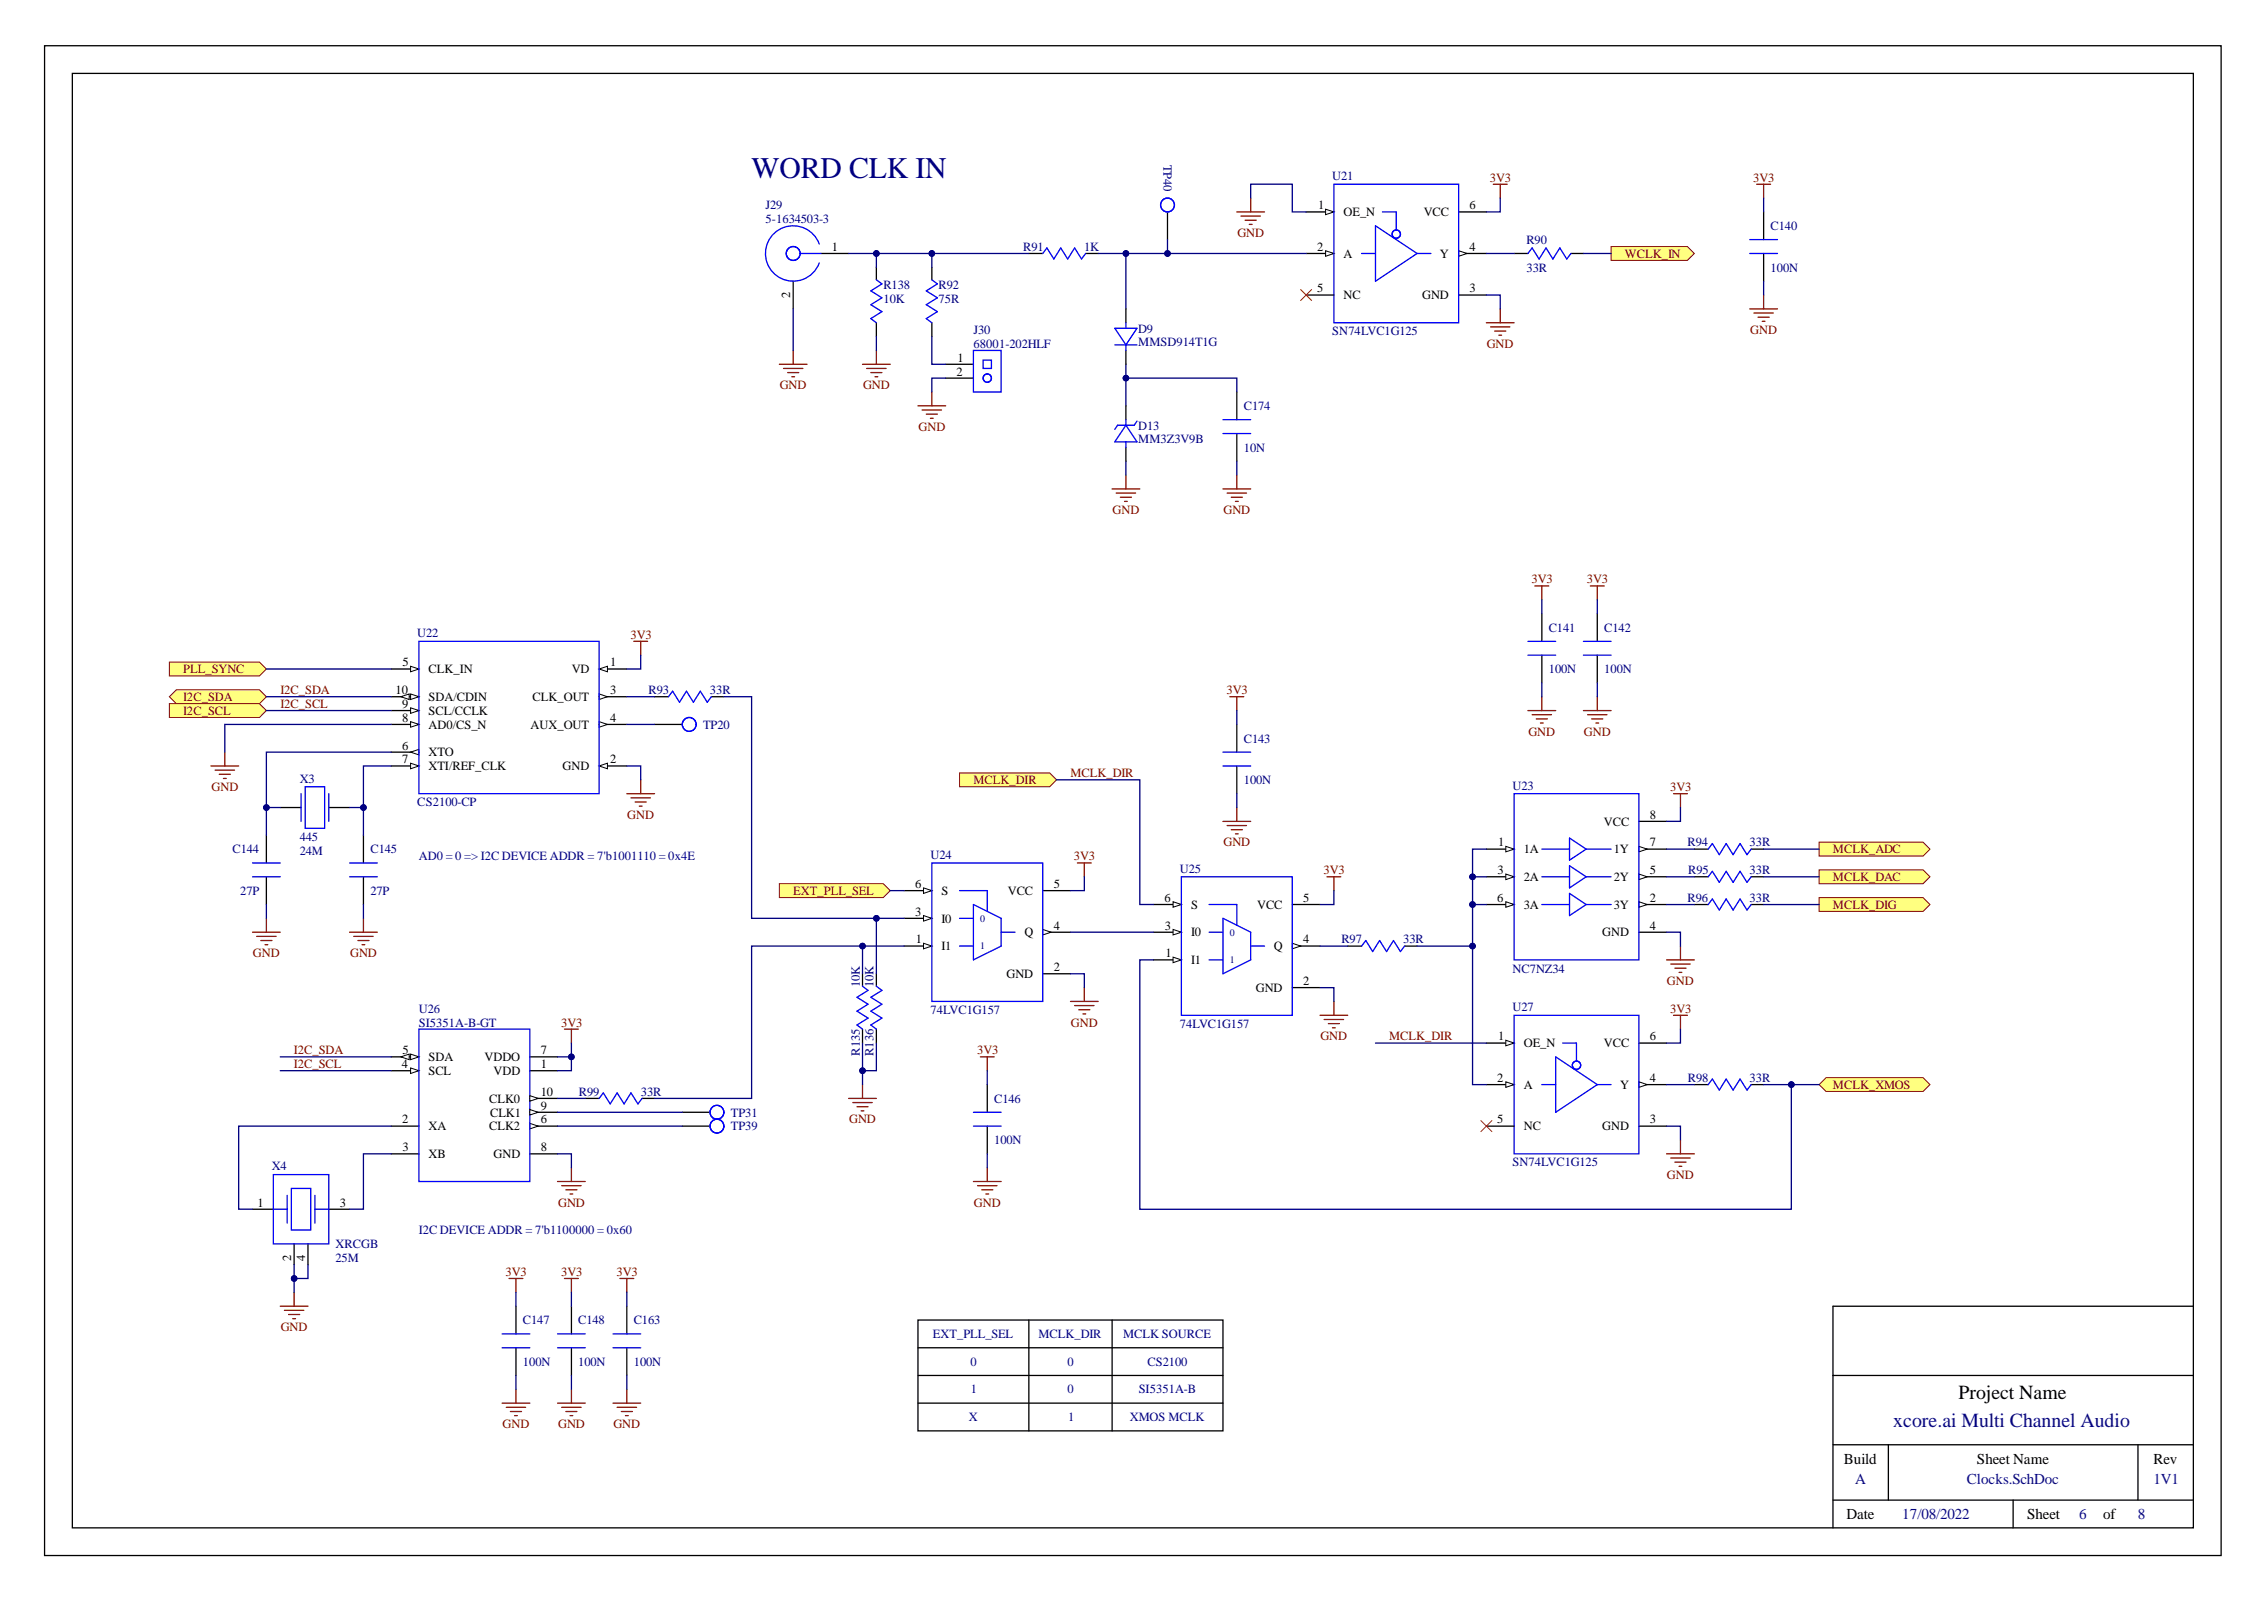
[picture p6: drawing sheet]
<svg xmlns="http://www.w3.org/2000/svg" width="297mm" height="210mm" viewBox="0 0 297 210" stroke-linecap="round" stroke-linejoin="round" font-family="sans-serif">
<defs><g id="words">
<text font-size="3.9" fill="#000080" x="98.4" y="23.3">WORD CLK IN</text>
<text font-size="2.6" x="256.5" y="183.2">Project Name</text>
<text font-size="2.6" fill="#11037f" x="248" y="186.8">xcore.ai Multi Channel Audio</text>
<g font-size="2">
<text x="241.5" y="191.7">Build</text>
<text x="258.9" y="191.7">Sheet Name</text>
<text x="282.1" y="191.7">Rev</text>
<text x="241.8" y="198.9">Date</text>
<text x="265.5" y="198.9">Sheet</text>
<text x="275.5" y="198.9">of</text>
</g>
<g font-size="2" fill="#11037f">
<text x="243" y="194.4">A</text>
<text x="257.6" y="194.4">Clocks.SchDoc</text>
<text x="282.1" y="194.4">1V1</text>
<text x="249.1" y="198.9">17/08/2022</text>
<text x="272.3" y="198.9">6</text>
<text x="280" y="198.9">8</text>
</g>
<g font-size="1.6" fill="#000080">
<text x="152.4" y="21.5" transform="rotate(90 152.4 21.5)">TP40</text>
<text x="174.5" y="23.6">U21</text>
<text x="100.3" y="27.4">J29</text>
<text x="100.3" y="29.2">5-1634503-3</text>
<text x="134" y="32.8">R91</text>
<text x="142" y="32.8">1K</text>
<text x="199.9" y="31.9">R90</text>
<text x="199.9" y="35.6">33R</text>
<text x="231.9" y="30.1">C140</text>
<text x="231.9" y="35.6">100N</text>
<text x="115.7" y="37.9">R138</text>
<text x="115.7" y="39.7">10K</text>
<text x="122.9" y="37.9">R92</text>
<text x="122.9" y="39.7">75R</text>
<text x="127.5" y="43.7">J30</text>
<text x="127.5" y="45.6">68001-202HLF</text>
<text x="149.1" y="43.6">D9</text>
<text x="149.1" y="45.3">MMSD914T1G</text>
<text x="174.5" y="43.9">SN74LVC1G125</text>
<text x="162.9" y="53.7">C174</text>
<text x="149.1" y="56.2">D13</text>
<text x="149.1" y="58.1">MM3Z3V9B</text>
<text x="162.9" y="59.2">10N</text>
<text x="54.7" y="83.5">U22</text>
<text x="202.8" y="82.7">C141</text>
<text x="210.1" y="82.7">C142</text>
<text x="202.8" y="88.1">100N</text>
<text x="210.1" y="88.1">100N</text>
<text x="84.9" y="90.9">R93</text>
<text x="92.1" y="95.4">TP20</text>
<text x="93" y="90.9">33R</text>
<text x="162.9" y="97.2">C143</text>
<text x="39.3" y="102.5">X3</text>
<text x="54.7" y="105.6">CS2100-CP</text>
<text x="162.9" y="102.7">100N</text>
<text x="198.1" y="103.4">U23</text>
<text x="30.5" y="111.7">C144</text>
<text x="39.3" y="111.9">24M</text>
<text x="39.3" y="110.1">445</text>
<text x="48.5" y="111.7">C145</text>
<text x="54.9" y="112.7">AD0 = 0 =&gt; I2C DEVICE ADDR = 7'b1001110 = 0x4E</text>
<text x="121.9" y="112.5">U24</text>
<text x="221" y="110.8">R94</text>
<text x="229.1" y="110.8">33R</text>
<text x="31.5" y="117.2">27P</text>
<text x="48.5" y="117.2">27P</text>
<text x="154.5" y="114.3">U25</text>
<text x="221" y="118.1">R96</text>
<text x="221.1" y="114.5">R95</text>
<text x="229.1" y="114.5">33R</text>
<text x="229.1" y="118.1">33R</text>
<text x="175.7" y="123.5">R97</text>
<text x="183.8" y="123.5">33R</text>
<text x="112.6" y="129.3" transform="rotate(-90 112.6 129.3)">10K</text>
<text x="114.4" y="129.3" transform="rotate(-90 114.4 129.3)">10K</text>
<text x="198.1" y="127.4">NC7NZ34</text>
<text x="54.9" y="132.6">U26</text>
<text x="54.9" y="134.4">SI5351A-B-GT</text>
<text x="121.9" y="132.8">74LVC1G157</text>
<text x="154.5" y="134.6">74LVC1G157</text>
<text x="198.1" y="132.4">U27</text>
<text x="75.8" y="143.5">R99</text>
<text x="83.9" y="143.5">33R</text>
<text x="112.6" y="138.2" transform="rotate(-90 112.6 138.2)">R135</text>
<text x="114.4" y="138.3" transform="rotate(-90 114.4 138.3)">R136</text>
<text x="221.1" y="141.7">R98</text>
<text x="229.1" y="141.7">33R</text>
<text x="95.7" y="146.2">TP31</text>
<text x="95.7" y="148">TP39</text>
<text x="130.2" y="144.4">C146</text>
<text x="130.2" y="149.8">100N</text>
<text x="35.6" y="153.3">X4</text>
<text x="198.1" y="152.7">SN74LVC1G125</text>
<text x="54.9" y="161.6">I2C DEVICE ADDR = 7'b1100000 = 0x60</text>
<text x="44" y="165.3">25M</text>
<text x="44" y="163.4">XRCGB</text>
<text x="68.5" y="173.4">C147</text>
<text x="75.7" y="173.4">C148</text>
<text x="83" y="173.4">C163</text>
<text x="68.5" y="178.9">100N</text>
<text x="75.7" y="178.9">100N</text>
<text x="83" y="178.9">100N</text>
<text x="122.2" y="175.2">EXT_PLL_SEL</text>
<text x="127.1" y="178.9">0</text>
<text x="136" y="175.2">MCLK_DIR</text>
<text x="139.8" y="178.9">0</text>
<text x="147.1" y="175.2">MCLK SOURCE</text>
<text x="150.3" y="178.9">CS2100</text>
<text x="127.2" y="182.5">1</text>
<text x="139.8" y="182.5">0</text>
<text x="149.2" y="182.5">SI5351A-B</text>
<text x="126.9" y="186.1">X</text>
<text x="139.9" y="186.1">1</text>
<text x="148" y="186.1">XMOS MCLK</text>
</g>
<g font-size="1.6" fill="#800000">
<text x="195.1" y="23.8">3V3</text>
<text x="229.6" y="23.8">3V3</text>
<text x="162.1" y="31">GND</text>
<text x="212.8" y="33.8">WCLK_IN</text>
<text x="194.7" y="45.6">GND</text>
<text x="229.2" y="43.7">GND</text>
<text x="102.1" y="51">GND</text>
<text x="113" y="51">GND</text>
<text x="120.3" y="56.4">GND</text>
<text x="145.7" y="67.3">GND</text>
<text x="160.2" y="67.3">GND</text>
<text x="200.6" y="76.4">3V3</text>
<text x="207.8" y="76.4">3V3</text>
<text x="82.6" y="83.6">3V3</text>
<text x="24" y="88.1">PLL_SYNC</text>
<text x="24" y="91.8">I2C_SDA</text>
<text x="24" y="93.6">I2C_SCL</text>
<text x="36.7" y="92.7">I2C_SCL</text>
<text x="36.7" y="90.9">I2C_SDA</text>
<text x="160.6" y="90.9">3V3</text>
<text x="140.2" y="101.8">MCLK_DIR</text>
<text x="200.2" y="96.3">GND</text>
<text x="207.4" y="96.3">GND</text>
<text x="27.7" y="103.6">GND</text>
<text x="82.1" y="107.2">GND</text>
<text x="127.5" y="102.7">MCLK_DIR</text>
<text x="218.7" y="103.6">3V3</text>
<text x="140.6" y="112.7">3V3</text>
<text x="160.2" y="110.8">GND</text>
<text x="240.1" y="111.7">MCLK_ADC</text>
<text x="103.9" y="117.2">EXT_PLL_SEL</text>
<text x="173.3" y="114.5">3V3</text>
<text x="240.1" y="115.4">MCLK_DAC</text>
<text x="240.1" y="119">MCLK_DIG</text>
<text x="33.1" y="125.3">GND</text>
<text x="45.9" y="125.3">GND</text>
<text x="218.3" y="129">GND</text>
<text x="73.5" y="134.4">3V3</text>
<text x="140.3" y="134.4">GND</text>
<text x="172.9" y="136.2">GND</text>
<text x="181.9" y="136.2">MCLK_DIR</text>
<text x="218.7" y="132.6">3V3</text>
<text x="38.5" y="139.9">I2C_SCL</text>
<text x="38.5" y="138.1">I2C_SDA</text>
<text x="128" y="138.1">3V3</text>
<text x="240.1" y="142.6">MCLK_XMOS</text>
<text x="111.2" y="147.1">GND</text>
<text x="218.3" y="154.4">GND</text>
<text x="73.1" y="158">GND</text>
<text x="127.5" y="158">GND</text>
<text x="66.2" y="167.1">3V3</text>
<text x="73.5" y="167.1">3V3</text>
<text x="80.8" y="167.1">3V3</text>
<text x="36.8" y="174.3">GND</text>
<text x="65.8" y="187">GND</text>
<text x="73.1" y="187">GND</text>
<text x="80.3" y="187">GND</text>
</g>
<g font-size="1.6">
<text x="172.6" y="27.4">1</text>
<text x="176" y="28.3">OE_N</text>
<text x="186.5" y="28.3">VCC</text>
<text x="192.5" y="27.4">6</text>
<text x="109" y="32.8">1</text>
<text x="172.5" y="32.8">2</text>
<text x="176" y="33.8">A</text>
<text x="188.6" y="33.8">Y</text>
<text x="192.5" y="32.8">4</text>
<text x="103.5" y="39" transform="rotate(-90 103.5 39)">2</text>
<text x="172.5" y="38.3">5</text>
<text x="176" y="39.2">NC</text>
<text x="186.2" y="39.2">GND</text>
<text x="192.5" y="38.3">3</text>
<text x="125.4" y="47.4">1</text>
<text x="125.3" y="49.2">2</text>
<text x="52.7" y="87.3">5</text>
<text x="56.1" y="88.1">CLK_IN</text>
<text x="74.9" y="88.1">VD</text>
<text x="79.9" y="87.3">1</text>
<text x="51.8" y="90.9">10</text>
<text x="52.7" y="92.7">9</text>
<text x="52.7" y="94.5">8</text>
<text x="56.1" y="93.6">SCL/CCLK</text>
<text x="56.1" y="91.8">SDA/CDIN</text>
<text x="56.1" y="95.4">AD0/CS_N</text>
<text x="69.5" y="95.4">AUX_OUT</text>
<text x="69.8" y="91.8">CLK_OUT</text>
<text x="79.9" y="94.5">4</text>
<text x="79.9" y="90.9">3</text>
<text x="52.7" y="99.9">7</text>
<text x="52.7" y="98.2">6</text>
<text x="56.1" y="100.9">XTI/REF_CLK</text>
<text x="56.1" y="99">XTO</text>
<text x="73.7" y="100.9">GND</text>
<text x="79.9" y="99.9">2</text>
<text x="216.1" y="107.2">8</text>
<text x="196.2" y="110.8">1</text>
<text x="199.6" y="111.7">1A</text>
<text x="210.1" y="108.1">VCC</text>
<text x="211.4" y="111.7">1Y</text>
<text x="216.1" y="110.8">7</text>
<text x="119.8" y="116.3">6</text>
<text x="119.9" y="119.9">3</text>
<text x="123.3" y="117.2">S</text>
<text x="132" y="117.2">VCC</text>
<text x="138" y="116.3">5</text>
<text x="152.5" y="118.1">6</text>
<text x="156" y="119">S</text>
<text x="164.6" y="119">VCC</text>
<text x="170.7" y="118.1">5</text>
<text x="196.1" y="118.1">6</text>
<text x="196.1" y="114.5">3</text>
<text x="199.6" y="119">3A</text>
<text x="199.6" y="115.4">2A</text>
<text x="211.4" y="115.4">2Y</text>
<text x="211.4" y="119">3Y</text>
<text x="216.1" y="114.5">5</text>
<text x="216.1" y="118.1">2</text>
<text x="120" y="123.5">1</text>
<text x="123.3" y="120.8">I0</text>
<text x="123.3" y="124.4">I1</text>
<text x="134.2" y="122.6">Q</text>
<text x="138" y="121.7">4</text>
<text x="152.6" y="121.7">3</text>
<text x="152.7" y="125.3">1</text>
<text x="156" y="122.6">I0</text>
<text x="166.8" y="124.4">Q</text>
<text x="170.7" y="123.5">4</text>
<text x="209.9" y="122.6">GND</text>
<text x="216.1" y="121.7">4</text>
<text x="131.8" y="128.1">GND</text>
<text x="138" y="127.1">2</text>
<text x="156" y="126.3">I1</text>
<text x="164.5" y="129.9">GND</text>
<text x="170.7" y="129">2</text>
<text x="196.2" y="136.2">1</text>
<text x="199.6" y="137.1">OE_N</text>
<text x="210.1" y="137.1">VCC</text>
<text x="216.1" y="136.2">6</text>
<text x="52.6" y="139.9">4</text>
<text x="52.7" y="138.1">5</text>
<text x="56.1" y="140.8">SCL</text>
<text x="56.1" y="138.9">SDA</text>
<text x="63.5" y="138.9">VDDO</text>
<text x="64.6" y="140.8">VDD</text>
<text x="70.8" y="138.1">7</text>
<text x="70.8" y="139.9">1</text>
<text x="70.8" y="143.5">10</text>
<text x="196.1" y="141.7">2</text>
<text x="199.6" y="142.6">A</text>
<text x="212.2" y="142.6">Y</text>
<text x="216.1" y="141.7">4</text>
<text x="52.7" y="147.1">2</text>
<text x="56.1" y="148">XA</text>
<text x="64.1" y="148">CLK2</text>
<text x="64.1" y="144.4">CLK0</text>
<text x="64.2" y="146.2">CLK1</text>
<text x="70.8" y="147.1">6</text>
<text x="70.8" y="145.3">9</text>
<text x="196.1" y="147.1">5</text>
<text x="199.6" y="148">NC</text>
<text x="209.9" y="148">GND</text>
<text x="216.1" y="147.1">3</text>
<text x="52.7" y="150.7">3</text>
<text x="56.1" y="151.7">XB</text>
<text x="64.6" y="151.7">GND</text>
<text x="70.8" y="150.7">8</text>
<text x="33.7" y="158">1</text>
<text x="44.5" y="158">3</text>
<text x="38.2" y="165.1" transform="rotate(-90 38.2 165.1)">2</text>
<text x="40" y="165.1" transform="rotate(-90 40 165.1)">4</text>
</g>
<g font-size="1.3" fill="#000080">
<text x="128.4" y="120.7">0</text>
<text x="128.4" y="124.3">1</text>
<text x="161.1" y="122.5">0</text>
<text x="161.1" y="126.1">1</text>
</g>
</g></defs>
<path d="M5.8 6h285.1v197.7h-285.1zM9.5 9.6h277.8v190.5h-277.8zM78.5 94.9h3.6M287.3 171h-47.2v29.1M240.1 180.1h47.2M240.1 189.2h47.2M240.1 196.4h47.2M247.3 189.2v7.2M263.7 196.4v3.7M280 189.2v7.2" fill="none" stroke="#000" stroke-width=".17"/>
<path d="M78.5 94.5l1.1 .4-1.1 .3z" fill="#f8fcff"/>
<path d="M78.5 94.5l1.1 .4-1.1 .3z" fill="none" stroke="#000" stroke-width=".13"/>
<path d="M78.5 91.2h3.6" fill="none" stroke="#000" stroke-width=".17"/>
<path d="M78.5 90.9l1.1 .3-1.1 .4z" fill="#f8fcff"/>
<path d="M78.5 90.9l1.1 .3-1.1 .4z" fill="none" stroke="#000" stroke-width=".13"/>
<path d="M51.2 93h3.7" fill="none" stroke="#000" stroke-width=".17"/>
<path d="M53.8 92.7l1.1 .3-1.1 .4z" fill="#f8fcff"/>
<path d="M53.8 92.7l1.1 .3-1.1 .4z" fill="none" stroke="#000" stroke-width=".13"/>
<path d="M51.2 91.2h3.7" fill="none" stroke="#000" stroke-width=".17"/>
<path d="M53.8 90.9l1.1 .3-1.1 .4z" fill="#f8fcff"/>
<path d="M53.8 90.9l1.1 .3-1.1 .4z" fill="none" stroke="#000" stroke-width=".13"/>
<path d="M52.5 91.2l1.1-.3v.7z" fill="#f8fcff"/>
<path d="M52.5 91.2l1.1-.3v.7z" fill="none" stroke="#000" stroke-width=".13"/>
<path d="M51.2 100.3h3.7" fill="none" stroke="#000" stroke-width=".17"/>
<path d="M53.8 99.9l1.1 .4-1.1 .4z" fill="#f8fcff"/>
<path d="M53.8 99.9l1.1 .4-1.1 .4z" fill="none" stroke="#000" stroke-width=".13"/>
<path d="M51.2 94.9h3.7" fill="none" stroke="#000" stroke-width=".17"/>
<path d="M53.8 94.5l1.1 .4-1.1 .3z" fill="#f8fcff"/>
<path d="M53.8 94.5l1.1 .4-1.1 .3z" fill="none" stroke="#000" stroke-width=".13"/>
<path d="M51.2 87.6h3.7" fill="none" stroke="#000" stroke-width=".17"/>
<path d="M53.8 87.2l1.1 .4-1.1 .4z" fill="#f8fcff"/>
<path d="M53.8 87.2l1.1 .4-1.1 .4z" fill="none" stroke="#000" stroke-width=".13"/>
<path d="M51.2 98.5h3.7" fill="none" stroke="#000" stroke-width=".17"/>
<path d="M53.8 98.5l1.1-.4v.7z" fill="#f8fcff"/>
<path d="M53.8 98.5l1.1-.4v.7z" fill="none" stroke="#000" stroke-width=".13"/>
<path d="M78.5 100.3h3.6" fill="none" stroke="#000" stroke-width=".17"/>
<path d="M78.5 100.3l1.1-.4v.8z" fill="#f8fcff"/>
<path d="M78.5 100.3l1.1-.4v.8z" fill="none" stroke="#000" stroke-width=".13"/>
<path d="M78.5 87.6h3.6" fill="none" stroke="#000" stroke-width=".17"/>
<path d="M78.5 87.6l1.1-.4v.8z" fill="#f8fcff"/>
<path d="M78.5 87.6l1.1-.4v.8z" fill="none" stroke="#000" stroke-width=".13"/>
<path d="M54.9 84h23.6v19.9h-23.6z" fill="none" stroke="#00f" stroke-width=".17"/>
<path d="M51.2 140.2h3.7" fill="none" stroke="#000" stroke-width=".17"/>
<path d="M53.8 139.8l1.1 .4-1.1 .4z" fill="#f8fcff"/>
<path d="M53.8 139.8l1.1 .4-1.1 .4z" fill="none" stroke="#000" stroke-width=".13"/>
<path d="M69.4 138.4h3.6M51.2 151.1h3.7M69.4 151.1h3.6M69.4 147.5h3.6" fill="none" stroke="#000" stroke-width=".17"/>
<path d="M69.4 147.1l1.1 .4-1.1 .3z" fill="#f8fcff"/>
<path d="M69.4 147.1l1.1 .4-1.1 .3z" fill="none" stroke="#000" stroke-width=".13"/>
<path d="M51.2 138.4h3.7M51.2 147.5h3.7M69.4 140.2h3.6" fill="none" stroke="#000" stroke-width=".17"/>
<path d="M53.8 138l1.1 .4-1.1 .4z" fill="#f8fcff"/>
<path d="M53.8 138l1.1 .4-1.1 .4z" fill="none" stroke="#000" stroke-width=".13"/>
<path d="M52.5 138.4l1.1-.4v.8z" fill="#f8fcff"/>
<path d="M52.5 138.4l1.1-.4v.8z" fill="none" stroke="#000" stroke-width=".13"/>
<path d="M54.9 134.8h14.5v19.9h-14.5z" fill="none" stroke="#00f" stroke-width=".17"/>
<path d="M69.4 145.6h3.6" fill="none" stroke="#000" stroke-width=".17"/>
<path d="M69.4 145.3l1.1 .3-1.1 .4z" fill="#f8fcff"/>
<path d="M69.4 145.3l1.1 .3-1.1 .4z" fill="none" stroke="#000" stroke-width=".13"/>
<path d="M69.4 143.8h3.6" fill="none" stroke="#000" stroke-width=".17"/>
<path d="M69.4 143.5l1.1 .3-1.1 .4z" fill="#f8fcff"/>
<path d="M69.4 143.5l1.1 .3-1.1 .4z" fill="none" stroke="#000" stroke-width=".13"/>
<g fill="none" stroke="#800000" stroke-width=".17">
<path d="M83 84h1.8M83.9 84v1.8M82.1 103.9h3.6M82.6 104.5h2.6M83.2 105h1.4M83.7 105.6h.4M83.9 102.1v1.8M73.9 134.8h1.8M74.8 134.8v1.8M73 154.7h3.6M73.6 155.3h2.5M74.1 155.8h1.5"/>
<path d="M74.7 156.3h.3M74.8 152.9v1.8"/>
</g>
<path d="M22.2 86.7h11.8l.9 .9-.9 .9h-11.8z" fill-rule="evenodd" fill="#ffff80"/>
<path d="M22.2 86.7h11.8l.9 .9-.9 .9h-11.8z" fill="none" stroke="#800000" stroke-width=".13"/>
<path d="M22.2 91.2l.9-.9h10.9l.9 .9-.9 .9h-10.9z" fill-rule="evenodd" fill="#ffff80"/>
<path d="M22.2 91.2l.9-.9h10.9l.9 .9-.9 .9h-10.9z" fill="none" stroke="#800000" stroke-width=".13"/>
<path d="M22.2 92.1h11.8l.9 .9-.9 1h-11.8z" fill-rule="evenodd" fill="#ffff80"/>
<path d="M22.2 92.1h11.8l.9 .9-.9 1h-11.8z" fill="none" stroke="#800000" stroke-width=".13"/>
<g fill="none" stroke="#800000" stroke-width=".17">
<path d="M29.4 98.5v1.8M27.6 100.3h3.7M28.2 100.8h2.5M28.7 101.4h1.5M29.3 101.9h.3M219.2 103.9h1.8M220.1 103.9v1.8M33.1 122.1h3.6M33.6 122.6h2.6M34.2 123.2h1.4M34.7 123.7h.4M34.9 120.3v1.8"/>
<path d="M45.8 122.1h3.6M46.3 122.6h2.6M46.9 123.2h1.4M47.4 123.7h.4M47.6 120.3v1.8M36.7 171h3.6M37.3 171.6h2.5M37.8 172.1h1.4M38.3 172.7h.4M38.5 169.2v1.8"/>
</g>
<path d="M33.1 158.3h2.7M43.1 158.3h2.7M38.5 162.9v2.7M40.3 162.9v2.7" fill="none" stroke="#000" stroke-width=".17"/>
<path d="M35.8 153.8h7.3v9.1h-7.3zM35.8 158.3h1.8M37.6 156.5v3.7M38.2 155.6h2.5v5.5h-2.5zM41.2 156.5v3.7M41.2 158.3h1.9" fill="none" stroke="#00f" stroke-width=".17"/>
<path d="M238.2 142l1-.9h12.7l.9 .9-.9 .9h-12.7z" fill-rule="evenodd" fill="#ffff80"/>
<path d="M238.2 142l1-.9h12.7l.9 .9-.9 .9h-12.7z" fill="none" stroke="#800000" stroke-width=".13"/>
<path d="M238.2 110.3h13.7l.9 .9-.9 .9h-13.7z" fill-rule="evenodd" fill="#ffff80"/>
<path d="M238.2 110.3h13.7l.9 .9-.9 .9h-13.7z" fill="none" stroke="#800000" stroke-width=".13"/>
<path d="M238.2 113.9h13.7l.9 .9-.9 .9h-13.7z" fill-rule="evenodd" fill="#ffff80"/>
<path d="M238.2 113.9h13.7l.9 .9-.9 .9h-13.7z" fill="none" stroke="#800000" stroke-width=".13"/>
<g fill="none" stroke="#800000" stroke-width=".17">
<path d="M102.1 47.7h3.6M102.6 48.2h2.6M103.2 48.8h1.4M103.7 49.3h.4M103.9 45.9v1.8M120.2 53.1h3.7M120.8 53.7h2.5M121.3 54.2h1.5M121.9 54.8h.3M122 51.3v1.8M194.7 42.3h3.6M195.2 42.8h2.6"/>
<path d="M195.8 43.4h1.4M196.3 43.9h.4M196.5 40.4v1.9"/>
</g>
<path d="M122 35v1.6M134.7 33.2h1.9M142.2 33.2h1.6M198.3 33.2h1.8M205.7 33.2h1.7M122 42.3v1.8M123.9 49.5h3.6M123.9 47.7h3.6" fill="none" stroke="#000" stroke-width=".17"/>
<g fill="none" stroke="#00f" stroke-width=".17">
<path d="M122 36.6l.8 .6-1.5 .9 1.5 .9-1.5 .9 1.5 .9-1.5 .9 .7 .6M136.6 33.2l.5-.7 .9 1.4 .9-1.4 .9 1.4 .9-1.4 .9 1.4 .6-.7M200.1 33.2l.6-.7 .9 1.4 .9-1.4 .9 1.4 .9-1.4 .9 1.4 .5-.7M127.5 45.9h3.6v5.4h-3.6zM128.8 47.2h1v1h-1z"/>
<circle cx="129.3" cy="49.5" r=".54"/>
</g>
<path d="M211 32.3h10l.9 .9-.9 .9h-10z" fill-rule="evenodd" fill="#ffff80"/>
<path d="M211 32.3h10l.9 .9-.9 .9h-10z" fill="none" stroke="#800000" stroke-width=".13"/>
<g fill="none" stroke="#800000" stroke-width=".17">
<path d="M162 27.8h3.6M162.5 28.3h2.6M163.1 28.8h1.4M163.6 29.4h.4M163.8 25.9v1.9M195.6 24.1h1.8M196.5 24.1v1.8M230.1 24.1h1.8M231 24.1v1.8M231 38.6v1.8M229.2 40.4h3.6M229.7 41h2.6"/>
<path d="M230.3 41.5h1.4M230.8 42.1h.4M218.3 125.7h3.6M218.8 126.2h2.6M219.4 126.8h1.4M219.9 127.3h.4M220.1 123.9v1.8M66.7 167.4h1.8M67.6 167.4v1.8M73.9 167.4h1.8M74.8 167.4v1.8M65.8 183.7h3.6"/>
<path d="M66.3 184.3h2.5M66.8 184.8h1.5M67.4 185.4h.4M67.6 181.9v1.8M73 183.7h3.6M73.6 184.3h2.5M74.1 184.8h1.5M74.7 185.4h.3M74.8 181.9v1.8"/>
</g>
<g fill="none" stroke="#000" stroke-width=".17">
<path d="M231 27.8v3.6M231 33.2v3.6M194.7 111.2h3.6M214.6 107.6h3.7M221.9 111.2h1.8M221.9 114.8h1.8M221.9 118.4h1.8M229.4 111.2h1.6M229.4 114.8h1.6M229.4 118.4h1.6M214.6 122.1h3.7M67.6 171v3.7"/>
<path d="M67.6 176.5v3.6M74.8 171v3.7M74.8 176.5v3.6"/>
</g>
<path d="M229.2 31.4h3.6M229.2 33.2h3.6M223.7 111.2l.6-.7 .9 1.4 .9-1.4 .9 1.4 .9-1.4 .9 1.4 .6-.7M223.7 114.8l.6-.7 .9 1.4 .9-1.4 .9 1.4 .9-1.4 .9 1.4 .6-.7M223.7 118.4l.6-.7 .9 1.5 .9-1.5 .9 1.5 .9-1.5 .9 1.5 .6-.8M65.8 174.7h3.6M65.8 176.5h3.6M73 174.7h3.6M73 176.5h3.6" fill="none" stroke="#00f" stroke-width=".17"/>
<path d="M197.2 110.8l1.1 .4-1.1 .3z" fill="#f8fcff"/>
<path d="M197.2 110.8l1.1 .4-1.1 .3z" fill="none" stroke="#000" stroke-width=".13"/>
<path d="M194.7 118.4h3.6" fill="none" stroke="#000" stroke-width=".17"/>
<path d="M197.2 118.1l1.1 .3-1.1 .4z" fill="#f8fcff"/>
<path d="M197.2 118.1l1.1 .3-1.1 .4z" fill="none" stroke="#000" stroke-width=".13"/>
<path d="M214.6 111.2h3.7" fill="none" stroke="#000" stroke-width=".17"/>
<path d="M214.6 110.8l1.1 .4-1.1 .3z" fill="#f8fcff"/>
<path d="M214.6 110.8l1.1 .4-1.1 .3z" fill="none" stroke="#000" stroke-width=".13"/>
<path d="M214.6 114.8h3.7" fill="none" stroke="#000" stroke-width=".17"/>
<path d="M214.6 114.5l1.1 .3-1.1 .4z" fill="#f8fcff"/>
<path d="M214.6 114.5l1.1 .3-1.1 .4z" fill="none" stroke="#000" stroke-width=".13"/>
<path d="M214.6 118.4h3.7" fill="none" stroke="#000" stroke-width=".17"/>
<path d="M214.6 118.1l1.1 .3-1.1 .4z" fill="#f8fcff"/>
<path d="M214.6 118.1l1.1 .3-1.1 .4z" fill="none" stroke="#000" stroke-width=".13"/>
<path d="M194.7 114.8h3.6" fill="none" stroke="#000" stroke-width=".17"/>
<path d="M197.2 114.5l1.1 .3-1.1 .4z" fill="#f8fcff"/>
<path d="M197.2 114.5l1.1 .3-1.1 .4z" fill="none" stroke="#000" stroke-width=".13"/>
<path d="M87.5 91.2l.6-.7 .9 1.5 .9-1.5 .9 1.5 .9-1.5 .9 1.5 .6-.8M198.3 103.9h16.3v21.8h-16.3zM201.9 118.4h3.7M201.9 114.8h3.7M201.9 111.2h3.7M205.6 117l2.1 1.4-2.1 1.5zM205.6 109.7l2.1 1.5-2.1 1.4zM205.6 113.4l2.1 1.4-2.1 1.5zM207.7 118.4h3.3M207.7 114.8h3.3M207.7 111.2h3.3M78.5 143.8l.5-.7 .9 1.5 .9-1.5 .9 1.5 .9-1.5 .9 1.5 .6-.8" fill="none" stroke="#00f" stroke-width=".17"/>
<path d="M85.7 91.2h1.8M93.2 91.2h1.6M76.6 143.8h1.9M84.1 143.8h1.6" fill="none" stroke="#000" stroke-width=".17"/>
<path d="M238.2 117.5h13.7l.9 .9-.9 .9h-13.7z" fill-rule="evenodd" fill="#ffff80"/>
<path d="M238.2 117.5h13.7l.9 .9-.9 .9h-13.7z" fill="none" stroke="#800000" stroke-width=".13"/>
<g fill="none" stroke="#800000" stroke-width=".17">
<path d="M201 76.7h1.8M201.9 76.7v1.8M208.3 76.7h1.8M209.2 76.7v1.8M200.1 93h3.7M200.7 93.6h2.5M201.2 94.1h1.5M201.8 94.7h.3M201.9 91.2v1.8M207.4 93h3.6M207.9 93.6h2.6M208.5 94.1h1.4"/>
<path d="M209 94.7h.4M209.2 91.2v1.8"/>
</g>
<path d="M201.9 80.3v3.7M201.9 85.8v3.6M209.2 80.3v3.7M209.2 85.8v3.6" fill="none" stroke="#000" stroke-width=".17"/>
<path d="M200.1 84h3.7M200.1 85.8h3.7M207.4 84h3.6M207.4 85.8h3.6" fill="none" stroke="#00f" stroke-width=".17"/>
<path d="M102.1 115.7h13.6l.9 .9-.9 .9h-13.6z" fill-rule="evenodd" fill="#ffff80"/>
<path d="M102.1 115.7h13.6l.9 .9-.9 .9h-13.6z" fill="none" stroke="#800000" stroke-width=".13"/>
<path d="M141.1 113h1.8M142 113v1.8M140.2 131.1h3.6M140.7 131.7h2.6M141.3 132.2h1.4M141.8 132.8h.4M142 129.3v1.8" fill="none" stroke="#800000" stroke-width=".17"/>
<path d="M125.7 101.2h11.8l.9 .9-.9 .9h-11.8z" fill-rule="evenodd" fill="#ffff80"/>
<path d="M125.7 101.2h11.8l.9 .9-.9 .9h-11.8z" fill="none" stroke="#800000" stroke-width=".13"/>
<g fill="none" stroke="#800000" stroke-width=".17">
<path d="M145.6 64h3.7M146.2 64.6h2.5M146.7 65.1h1.5M147.3 65.7h.3M147.5 62.2v1.8M160.2 64h3.6M160.7 64.6h2.6M161.3 65.1h1.4M161.8 65.7h.4M162 62.2v1.8M161.1 91.2h1.8M162 91.2v1.8"/>
<path d="M160.2 107.6h3.6M160.7 108.1h2.6M161.3 108.6h1.4M161.8 109.2h.4M162 105.7v1.9M173.8 114.8h1.8M174.7 114.8v1.8M128.4 138.4h1.8M129.3 138.4v1.8M172.9 132.9h3.6M173.4 133.5h2.6M174 134h1.4"/>
<path d="M174.5 134.6h.4M174.7 131.1v1.8M219.2 132.9h1.8M220.1 132.9v1.9M127.5 154.7h3.6M128 155.3h2.6M128.6 155.8h1.4M129.1 156.3h.4M129.3 152.9v1.8M218.3 151.1h3.6M218.8 151.6h2.6M219.4 152.2h1.4"/>
<path d="M219.9 152.7h.4M220.1 149.3v1.8M81.2 167.4h1.8M82.1 167.4v1.8M80.3 183.7h3.6M80.8 184.3h2.6M81.4 184.8h1.4M81.9 185.4h.4M82.1 181.9v1.8"/>
</g>
<g fill="none" stroke="#000" stroke-width=".17">
<path d="M103.9 36.8v3.6M107.5 33.2h3.6M152.9 27.8v3.6M162 51.3v3.7M162 56.8v3.6M85.7 94.9h3.7M162 94.9v3.6M36.7 105.7h2.7M43.1 105.7h2.7M162 100.3v3.6M176.5 123.9h1.8M184 123.9h1.6"/>
<path d="M89.4 145.6h3.6M89.4 147.5h3.6M129.3 142v3.6M129.3 147.5v3.6M194.7 142h3.6M221.9 142h1.8M229.4 142h1.6M82.1 171v3.7M82.1 176.5v3.6M120.2 172.8h40v14.6h-40zM120.2 176.5h40M134.7 172.8v14.6"/>
<path d="M145.7 172.8v14.6M120.2 183.7h40M120.2 180.1h40"/>
</g>
<g fill="none" stroke="#00f" stroke-width=".17">
<path d="M104.8 33.2h2.7M107.3 31.9a3.6 3.6 0 0 0-5.6-1.6 3.6 3.6 0 0 0 0 5.8 3.6 3.6 0 0 0 5.6-1.7M160.2 55h3.6M160.2 56.8h3.6M160.2 98.5h3.6M39.4 103.9v3.7M40 103h2.5v5.5h-2.5zM43.1 103.9v3.7M160.2 100.3h3.6M178.3 123.9l.6-.7 .9 1.4 .9-1.4 .9 1.4 .9-1.4 .9 1.4 .6-.7M127.5 145.6h3.6M127.5 147.5h3.6"/>
<path d="M223.7 142l.6-.7 .9 1.4 .9-1.4 .9 1.4 .9-1.4 .9 1.4 .6-.7M80.3 174.7h3.6M80.3 176.5h3.6"/>
<circle cx="103.9" cy="33.2" r=".91"/>
<circle cx="152.9" cy="26.8" r=".91"/>
<circle cx="90.3" cy="94.9" r=".91"/>
<circle cx="93.9" cy="147.5" r=".91"/>
<circle cx="93.9" cy="145.6" r=".91"/>
</g>
<path d="M197.2 141.7l1.1 .3-1.1 .4z" fill="#f8fcff"/>
<path d="M197.2 141.7l1.1 .3-1.1 .4z" fill="none" stroke="#000" stroke-width=".13"/>
<path d="M194.7 136.6h3.6" fill="none" stroke="#000" stroke-width=".17"/>
<path d="M197.2 136.2l1.1 .4-1.1 .3z" fill="#f8fcff"/>
<path d="M197.2 136.2l1.1 .4-1.1 .3z" fill="none" stroke="#000" stroke-width=".13"/>
<path d="M214.6 136.6h3.7M214.6 142h3.7" fill="none" stroke="#000" stroke-width=".17"/>
<path d="M214.6 141.7l1.1 .3-1.1 .4z" fill="#f8fcff"/>
<path d="M214.6 141.7l1.1 .3-1.1 .4z" fill="none" stroke="#000" stroke-width=".13"/>
<path d="M171.1 33.2h3.6M194.7 147.5h3.6M214.6 147.5h3.7" fill="none" stroke="#000" stroke-width=".17"/>
<g fill="none" stroke="#00f" stroke-width=".17">
<path d="M198.3 132.9h16.3v18.2h-16.3zM203.8 138.4l5.4 3.6-5.4 3.6zM204.7 136.6h1.8v2.3M201.9 142h1.9M209.2 142h1.8"/>
<circle cx="206.5" cy="139.5" r=".54"/>
<circle cx="206.5" cy="139.5" r=".55"/>
</g>
<path d="M193.9 146.7l1.5 1.5M195.4 146.7l-1.5 1.5" fill="none" stroke="#f00" stroke-width=".13"/>
<path d="M173.6 32.8l1.1 .4-1.1 .4z" fill="#f8fcff"/>
<path d="M173.6 32.8l1.1 .4-1.1 .4z" fill="none" stroke="#000" stroke-width=".13"/>
<path d="M171.1 27.8h3.6" fill="none" stroke="#000" stroke-width=".17"/>
<path d="M173.6 27.4l1.1 .4-1.1 .3z" fill="#f8fcff"/>
<path d="M173.6 27.4l1.1 .4-1.1 .3z" fill="none" stroke="#000" stroke-width=".13"/>
<path d="M191 27.8h3.7M191 33.2h3.7" fill="none" stroke="#000" stroke-width=".17"/>
<path d="M191 32.8l1.1 .4-1.1 .4z" fill="#f8fcff"/>
<path d="M191 32.8l1.1 .4-1.1 .4z" fill="none" stroke="#000" stroke-width=".13"/>
<path d="M171.1 38.6h3.6M191 38.6h3.7M151.1 122.1h3.6" fill="none" stroke="#000" stroke-width=".17"/>
<g fill="none" stroke="#00f" stroke-width=".17">
<path d="M174.7 24.1h16.3v18.2h-16.3zM178.3 33.2h1.8M180.1 29.6l5.5 3.6-5.5 3.6zM181.1 27.8h1.8v2.3M185.6 33.2h1.8"/>
<circle cx="182.9" cy="30.7" r=".54"/>
<circle cx="182.9" cy="30.7" r=".55"/>
</g>
<path d="M170.3 37.9l1.5 1.5M171.8 37.9l-1.5 1.5" fill="none" stroke="#f00" stroke-width=".13"/>
<path d="M153.6 121.7l1.1 .4-1.1 .3z" fill="#f8fcff"/>
<path d="M153.6 121.7l1.1 .4-1.1 .3z" fill="none" stroke="#000" stroke-width=".13"/>
<path d="M151.1 125.7h3.6" fill="none" stroke="#000" stroke-width=".17"/>
<path d="M153.6 125.3l1.1 .4-1.1 .4z" fill="#f8fcff"/>
<path d="M153.6 125.3l1.1 .4-1.1 .4z" fill="none" stroke="#000" stroke-width=".13"/>
<path d="M151.1 118.4h3.6" fill="none" stroke="#000" stroke-width=".17"/>
<path d="M153.6 118.1l1.1 .3-1.1 .4z" fill="#f8fcff"/>
<path d="M153.6 118.1l1.1 .3-1.1 .4z" fill="none" stroke="#000" stroke-width=".13"/>
<path d="M169.2 118.4h3.7M169.2 123.9h3.7" fill="none" stroke="#000" stroke-width=".17"/>
<path d="M169.2 123.5l1.1 .4-1.1 .3z" fill="#f8fcff"/>
<path d="M169.2 123.5l1.1 .4-1.1 .3z" fill="none" stroke="#000" stroke-width=".13"/>
<path d="M118.4 120.3h3.6M169.2 129.3h3.7" fill="none" stroke="#000" stroke-width=".17"/>
<path d="M154.7 114.8h14.5v18.1h-14.5zM158.4 118.4h3.6v2.8M158.4 122.1h1.8M158.4 125.7h1.8M160.2 120.3l3.6 1.8v3.6l-3.6 1.8zM163.8 123.9h1.8" fill="none" stroke="#00f" stroke-width=".17"/>
<path d="M121 119.9l1 .4-1 .3z" fill="#f8fcff"/>
<path d="M121 119.9l1 .4-1 .3z" fill="none" stroke="#000" stroke-width=".13"/>
<path d="M118.4 123.9h3.6" fill="none" stroke="#000" stroke-width=".17"/>
<path d="M121 123.5l1 .4-1 .3z" fill="#f8fcff"/>
<path d="M121 123.5l1 .4-1 .3z" fill="none" stroke="#000" stroke-width=".13"/>
<path d="M118.4 116.6h3.6" fill="none" stroke="#000" stroke-width=".17"/>
<path d="M121 116.3l1 .3-1 .4z" fill="#f8fcff"/>
<path d="M121 116.3l1 .3-1 .4z" fill="none" stroke="#000" stroke-width=".13"/>
<path d="M136.6 116.6h3.6M136.6 122.1h3.6" fill="none" stroke="#000" stroke-width=".17"/>
<path d="M136.6 121.7l1.1 .4-1.1 .3z" fill="#f8fcff"/>
<path d="M136.6 121.7l1.1 .4-1.1 .3z" fill="none" stroke="#000" stroke-width=".13"/>
<path d="M114.8 35v1.6M114.8 42.3v1.8M34.9 109.4v3.6M34.9 114.8v3.6M47.6 109.4v3.6M47.6 114.8v3.6M113 127.5v1.6M113 134.8v1.8M114.8 127.5v1.6M114.8 134.8v1.8M136.6 127.5h3.6" fill="none" stroke="#000" stroke-width=".17"/>
<g fill="none" stroke="#00f" stroke-width=".17">
<path d="M114.8 36.6l.7 .6-1.4 .9 1.4 .9-1.4 .9 1.4 .9-1.4 .9 .7 .6M33.1 113h3.6M33.1 114.8h3.6M45.8 113h3.6M45.8 114.8h3.6M122 113h14.6v18.1h-14.6zM125.7 116.6h3.6v2.7M127.5 118.4l3.6 1.9v3.6l-3.6 1.8zM113 129.1l.7 .6-1.5 .9 1.5 .9-1.5 .9 1.5 .9-1.5 .9 .8 .6M114.8 129.1l.7 .6-1.4 .9 1.4 .9-1.4 .9 1.4 .9-1.4 .9 .7 .6M125.7 120.3h1.8M125.7 123.9h1.8"/>
<path d="M131.1 122.1h1.8"/>
</g>
<path d="M113 47.7h3.6M113.5 48.2h2.6M114.1 48.8h1.4M114.6 49.3h.4M114.8 45.9v1.8M111.1 143.8h3.7M111.7 144.4h2.5M112.2 144.9h1.5M112.8 145.5h.3M113 142v1.8" fill="none" stroke="#800000" stroke-width=".17"/>
<path d="M83.9 85.8v1.8h-1.8M74.8 136.6v3.6h-1.8" fill="none" stroke="#000080" stroke-width=".17"/>
<circle cx="74.8" cy="138.4" r=".36" fill="#000080"/>
<circle cx="74.8" cy="138.4" r=".36" fill="none" stroke="#000080" stroke-width=".13"/>
<path d="M73 138.4h1.8" fill="none" stroke="#000080" stroke-width=".17"/>
<circle cx="74.8" cy="138.4" r=".36" fill="#000080"/>
<circle cx="74.8" cy="138.4" r=".36" fill="none" stroke="#000080" stroke-width=".13"/>
<path d="M34.9 118.4v1.9M45.8 105.7h1.8M47.6 118.4v1.9M82.1 100.3h1.8v1.8M36.7 138.4h14.5M36.7 140.2h14.5M51.2 151.1h-3.6v7.2h-1.8M51.2 147.5h-19.9v10.8h1.8M73 151.1h1.8v1.8" fill="none" stroke="#000080" stroke-width=".17"/>
<circle cx="47.6" cy="105.7" r=".36" fill="#000080"/>
<circle cx="47.6" cy="105.7" r=".36" fill="none" stroke="#000080" stroke-width=".13"/>
<path d="M34.9 105.7v3.7" fill="none" stroke="#000080" stroke-width=".17"/>
<circle cx="34.9" cy="105.7" r=".36" fill="#000080"/>
<circle cx="34.9" cy="105.7" r=".36" fill="none" stroke="#000080" stroke-width=".13"/>
<path d="M40.3 165.6v1.8h-1.8v1.8" fill="none" stroke="#000080" stroke-width=".17"/>
<circle cx="38.5" cy="167.4" r=".36" fill="#000080"/>
<circle cx="38.5" cy="167.4" r=".36" fill="none" stroke="#000080" stroke-width=".13"/>
<path d="M38.5 165.6v1.8" fill="none" stroke="#000080" stroke-width=".17"/>
<circle cx="38.5" cy="167.4" r=".36" fill="#000080"/>
<circle cx="38.5" cy="167.4" r=".36" fill="none" stroke="#000080" stroke-width=".13"/>
<path d="M111.1 33.2h10.9v1.8M103.9 40.4v5.5M220.1 105.7v1.9h-1.8" fill="none" stroke="#000080" stroke-width=".17"/>
<circle cx="114.8" cy="33.2" r=".36" fill="#000080"/>
<circle cx="114.8" cy="33.2" r=".36" fill="none" stroke="#000080" stroke-width=".13"/>
<circle cx="122" cy="33.2" r=".36" fill="#000080"/>
<circle cx="122" cy="33.2" r=".36" fill="none" stroke="#000080" stroke-width=".13"/>
<path d="M122 33.2h12.7M194.7 38.6h1.8v1.8M194.7 33.2h3.6M207.4 33.2h3.6M122 44.1v3.6h1.9M123.9 49.5h-1.9v1.8" fill="none" stroke="#000080" stroke-width=".17"/>
<circle cx="122" cy="33.2" r=".36" fill="#000080"/>
<circle cx="122" cy="33.2" r=".36" fill="none" stroke="#000080" stroke-width=".13"/>
<g fill="none" stroke="#000080" stroke-width=".17">
<path d="M196.5 25.9v1.9h-1.8M231 25.9v1.9M231 36.8v1.8M201.9 78.5v1.8M209.2 78.5v1.8M82.1 91.2h3.6M94.8 91.2h3.6v29.1h20M201.9 89.4v1.8M209.2 89.4v1.8M218.3 111.2h3.6M218.3 114.8h3.6M218.3 118.4h3.6"/>
<path d="M231 111.2h7.2M231 114.8h7.2M231 118.4h7.2M218.3 122.1h1.8v1.8M73 143.8h3.6M67.6 169.2v1.8M74.8 169.2v1.8M67.6 180.1v1.8M74.8 180.1v1.8"/>
</g>
<circle cx="114.8" cy="120.3" r=".36" fill="#000080"/>
<circle cx="114.8" cy="120.3" r=".36" fill="none" stroke="#000080" stroke-width=".13"/>
<path d="M116.6 116.6h1.8M118.4 123.9h-20v19.9h-12.7" fill="none" stroke="#000080" stroke-width=".17"/>
<circle cx="113" cy="123.9" r=".36" fill="#000080"/>
<circle cx="113" cy="123.9" r=".36" fill="none" stroke="#000080" stroke-width=".13"/>
<path d="M162 93v1.9M142 114.8v1.8h-1.8M162 103.9v1.8M174.7 116.6v1.8h-1.8M194.7 111.2h-1.8v7.2h1.8M140.2 127.5h1.8v1.8M140.2 122.1h10.9M172.9 129.3h1.8v1.8M129.3 140.2v1.8M129.3 151.1v1.8" fill="none" stroke="#000080" stroke-width=".17"/>
<circle cx="192.9" cy="118.4" r=".37" fill="#000080"/>
<circle cx="192.9" cy="118.4" r=".37" fill="none" stroke="#000080" stroke-width=".13"/>
<circle cx="192.9" cy="114.8" r=".37" fill="#000080"/>
<circle cx="192.9" cy="114.8" r=".37" fill="none" stroke="#000080" stroke-width=".13"/>
<path d="M192.9 114.8h1.8" fill="none" stroke="#000080" stroke-width=".17"/>
<circle cx="192.9" cy="114.8" r=".37" fill="#000080"/>
<circle cx="192.9" cy="114.8" r=".37" fill="none" stroke="#000080" stroke-width=".13"/>
<path d="M192.9 118.4v23.6h1.8M180.1 136.6h14.6" fill="none" stroke="#000080" stroke-width=".17"/>
<circle cx="192.9" cy="118.4" r=".37" fill="#000080"/>
<circle cx="192.9" cy="118.4" r=".37" fill="none" stroke="#000080" stroke-width=".13"/>
<circle cx="192.9" cy="123.9" r=".37" fill="#000080"/>
<circle cx="192.9" cy="123.9" r=".37" fill="none" stroke="#000080" stroke-width=".13"/>
<path d="M151.1 125.7h-1.8v32.6h85.3v-16.3M220.1 134.8v1.8h-1.8M218.3 147.5h1.8v1.8M218.3 142h3.6" fill="none" stroke="#000080" stroke-width=".17"/>
<circle cx="234.6" cy="142" r=".36" fill="#000080"/>
<circle cx="234.6" cy="142" r=".36" fill="none" stroke="#000080" stroke-width=".13"/>
<path d="M185.6 123.9h7.3" fill="none" stroke="#000080" stroke-width=".17"/>
<circle cx="192.9" cy="123.9" r=".37" fill="#000080"/>
<circle cx="192.9" cy="123.9" r=".37" fill="none" stroke="#000080" stroke-width=".13"/>
<path d="M138.4 102.1h10.9v16.3h1.8M172.9 123.9h3.6M231 142h7.2" fill="none" stroke="#000080" stroke-width=".17"/>
<circle cx="234.6" cy="142" r=".36" fill="#000080"/>
<circle cx="234.6" cy="142" r=".36" fill="none" stroke="#000080" stroke-width=".13"/>
<path d="M51.2 94.9h-21.8v3.6M51.2 98.5h-16.3v7.2h1.8M73 145.6h16.4M82.1 169.2v1.8M82.1 180.1v1.8" fill="none" stroke="#000080" stroke-width=".17"/>
<circle cx="34.9" cy="105.7" r=".36" fill="#000080"/>
<circle cx="34.9" cy="105.7" r=".36" fill="none" stroke="#000080" stroke-width=".13"/>
<path d="M34.9 93h16.3M34.9 91.2h16.3M34.9 87.6h16.3M51.2 100.3h-3.6v9.1" fill="none" stroke="#000080" stroke-width=".17"/>
<circle cx="47.6" cy="105.7" r=".36" fill="#000080"/>
<circle cx="47.6" cy="105.7" r=".36" fill="none" stroke="#000080" stroke-width=".13"/>
<path d="M152.9 31.4v1.8M82.1 94.9h3.6M73 147.5h16.4" fill="none" stroke="#000080" stroke-width=".17"/>
<circle cx="152.9" cy="33.2" r=".36" fill="#000080"/>
<circle cx="152.9" cy="33.2" r=".36" fill="none" stroke="#000080" stroke-width=".13"/>
<path d="M143.8 33.2h27.3" fill="none" stroke="#000080" stroke-width=".17"/>
<circle cx="147.5" cy="33.2" r=".36" fill="#000080"/>
<circle cx="147.5" cy="33.2" r=".36" fill="none" stroke="#000080" stroke-width=".13"/>
<circle cx="152.9" cy="33.2" r=".36" fill="#000080"/>
<circle cx="152.9" cy="33.2" r=".36" fill="none" stroke="#000080" stroke-width=".13"/>
<path d="M147.5 33.2v7.2" fill="none" stroke="#000080" stroke-width=".17"/>
<circle cx="147.5" cy="33.2" r=".36" fill="#000080"/>
<circle cx="147.5" cy="33.2" r=".36" fill="none" stroke="#000080" stroke-width=".13"/>
<path d="M147.5 49.5h14.5v1.8M147.5 60.4v1.8" fill="none" stroke="#000080" stroke-width=".17"/>
<circle cx="147.5" cy="49.5" r=".36" fill="#000080"/>
<circle cx="147.5" cy="49.5" r=".36" fill="none" stroke="#000080" stroke-width=".13"/>
<path d="M147.5 47.7v5.4" fill="none" stroke="#000080" stroke-width=".17"/>
<circle cx="147.5" cy="49.5" r=".36" fill="#000080"/>
<circle cx="147.5" cy="49.5" r=".36" fill="none" stroke="#000080" stroke-width=".13"/>
<path d="M163.8 25.9v-1.8h5.4v3.7h1.9M162 60.4v1.8M113 136.6v5.4" fill="none" stroke="#000080" stroke-width=".17"/>
<circle cx="113" cy="140.2" r=".36" fill="#000080"/>
<circle cx="113" cy="140.2" r=".36" fill="none" stroke="#000080" stroke-width=".13"/>
<path d="M114.8 136.6v3.6h-1.8" fill="none" stroke="#000080" stroke-width=".17"/>
<circle cx="113" cy="140.2" r=".36" fill="#000080"/>
<circle cx="113" cy="140.2" r=".36" fill="none" stroke="#000080" stroke-width=".13"/>
<path d="M113 123.9v3.6" fill="none" stroke="#000080" stroke-width=".17"/>
<circle cx="113" cy="123.9" r=".36" fill="#000080"/>
<circle cx="113" cy="123.9" r=".36" fill="none" stroke="#000080" stroke-width=".13"/>
<path d="M114.8 120.3v7.2" fill="none" stroke="#000080" stroke-width=".17"/>
<circle cx="114.8" cy="120.3" r=".36" fill="#000080"/>
<circle cx="114.8" cy="120.3" r=".36" fill="none" stroke="#000080" stroke-width=".13"/>
<path d="M114.8 33.2v1.8" fill="none" stroke="#000080" stroke-width=".17"/>
<circle cx="114.8" cy="33.2" r=".36" fill="#000080"/>
<circle cx="114.8" cy="33.2" r=".36" fill="none" stroke="#000080" stroke-width=".13"/>
<path d="M114.8 44.1v1.8" fill="none" stroke="#000080" stroke-width=".17"/>
<path d="M147.5 40.4v1.9M147.5 45.9v1.8M147.5 53.1v1.9M147.5 58.6v1.8" fill="none" stroke="#000" stroke-width=".17"/>
<path d="M146 43h2.9l-1.4 2.2zM146 45.2h2.9M147.5 55.7l1.4 2.2h-2.9zM147.5 42.3v.7M147.5 45.2v.7M147.5 55v.7M147.5 57.9v.7M148.9 55.1l-.4 .6h-2.1l-.4 .5" fill="none" stroke="#00f" stroke-width=".17"/>
<use href="#words"/>
</svg>
